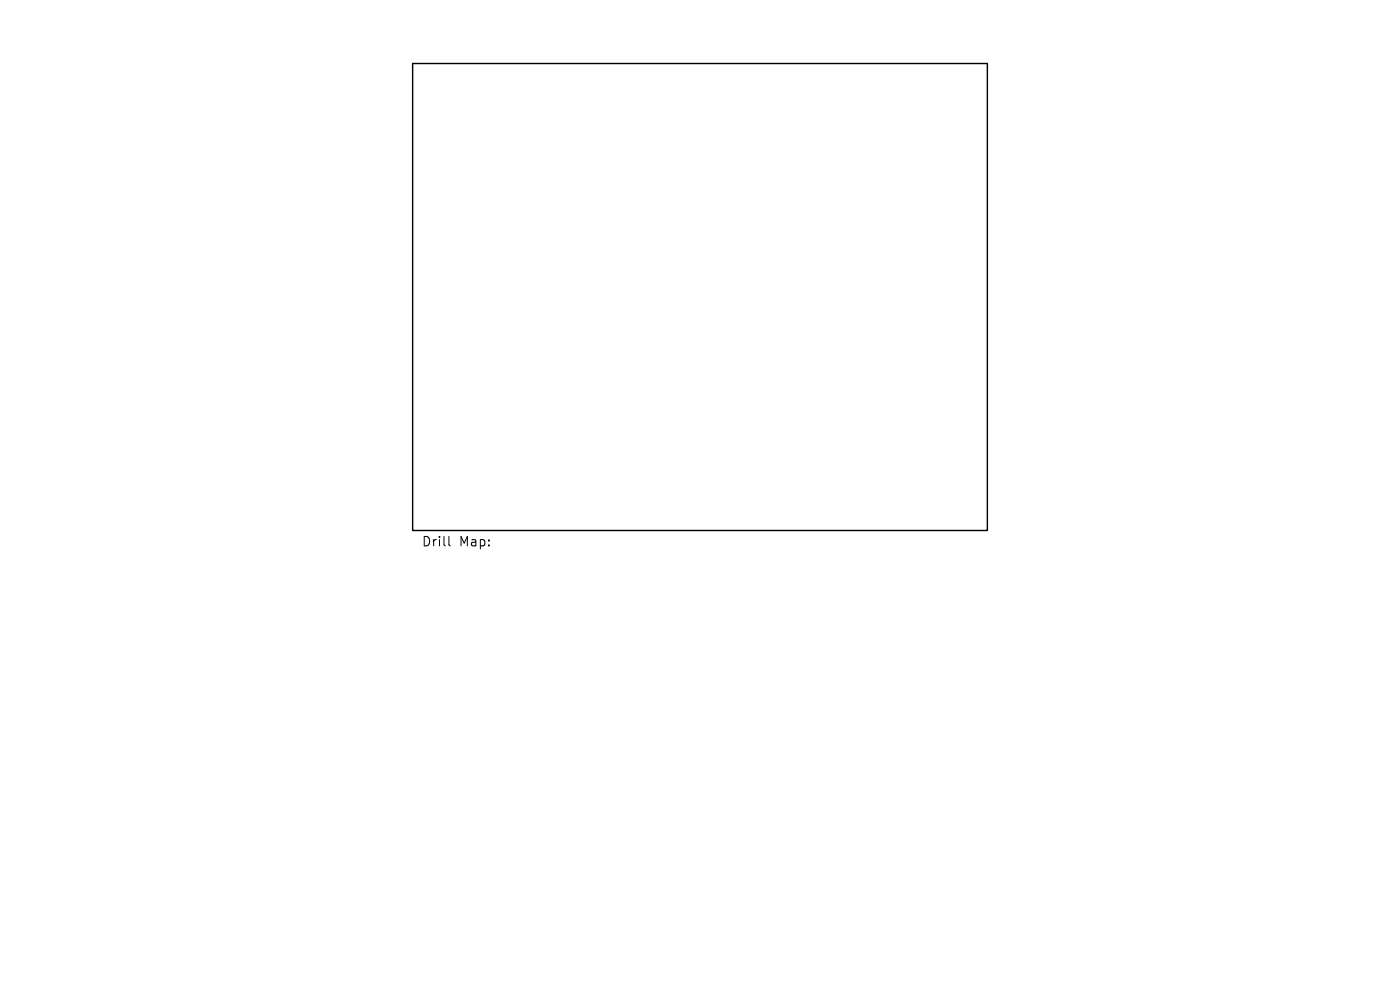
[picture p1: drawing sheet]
<svg xmlns="http://www.w3.org/2000/svg" width="297mm" height="210mm" viewBox="0 0 297 210" stroke-linecap="round" stroke-linejoin="round" font-family="sans-serif">
<defs><g id="words">
<g font-size="2.8">
<text x="89.4" y="116.2">Drill</text>
<text x="97.4" y="116.2">Map:</text>
</g>
</g></defs>
<path d="M87.5 13.5h122v99h-122z" fill="none" stroke="#000" stroke-width=".3"/>
<path d="M95.2 113.8v1.7l.3 .3" fill="none" stroke="#000" stroke-width=".21"/>
<use href="#words"/>
</svg>
